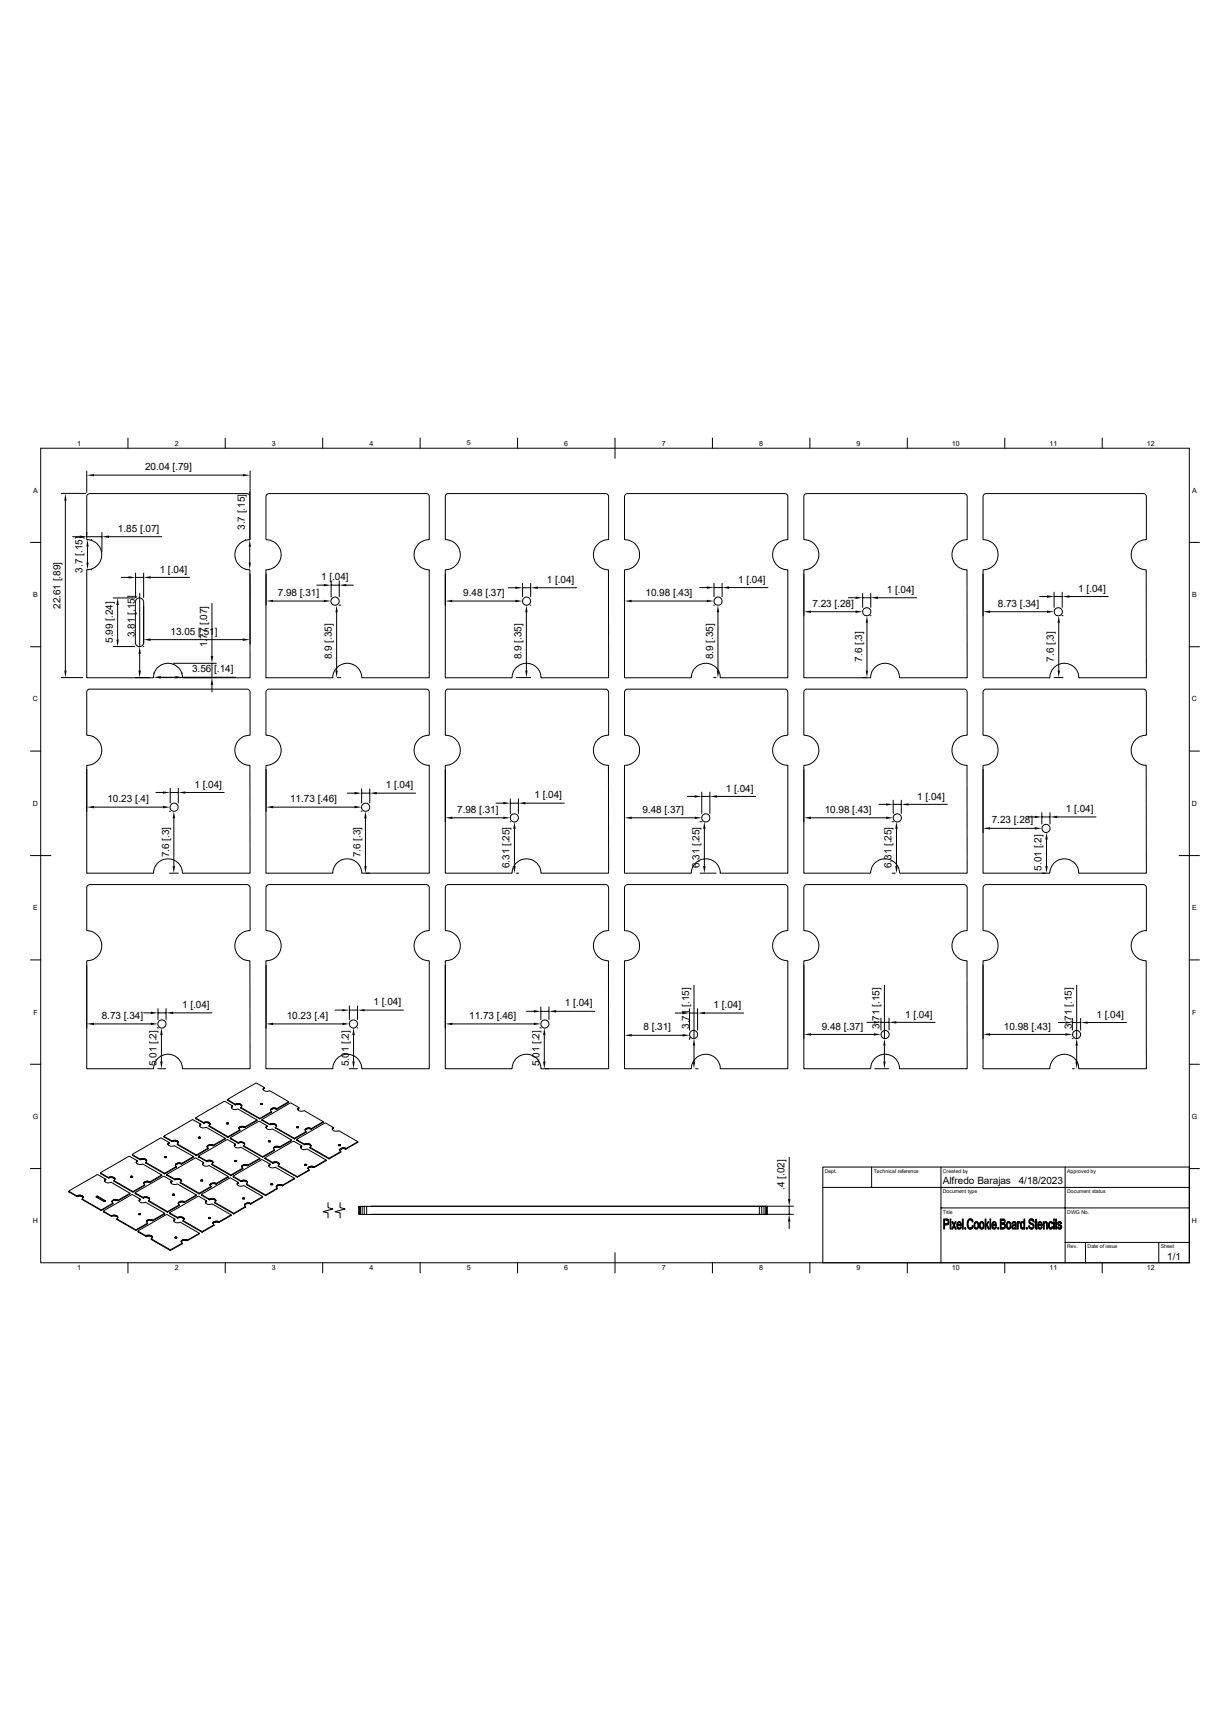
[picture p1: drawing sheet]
<svg xmlns="http://www.w3.org/2000/svg" width="297mm" height="420mm" viewBox="0 0 297 420" stroke-linecap="round" stroke-linejoin="round" font-family="sans-serif">
<defs><g id="words">
<g font-size="2.5">
<text x="35.6" y="115.4">20.04 [.79]</text>
<text x="29" y="130.6">1.85 [.07]</text>
<text x="60.1" y="130.1" transform="rotate(-90 60.1 130.1)">3.7 [.15]</text>
<text x="20.3" y="140.5" transform="rotate(-90 20.3 140.5)">3.7 [.15]</text>
<text x="39.2" y="140.5">1 [.04]</text>
<text x="78.8" y="142.4">1 [.04]</text>
<text x="134.2" y="143.1">1 [.04]</text>
<text x="181.2" y="143">1 [.04]</text>
<text x="14.9" y="149.5" transform="rotate(-90 14.9 149.5)">22.61 [.89]</text>
<text x="68.2" y="146.3">7.98 [.31]</text>
<text x="113.7" y="146.3">9.48 [.37]</text>
<text x="158.5" y="146.3">10.98 [.43]</text>
<text x="199.4" y="149">7.23 [.28]</text>
<text x="217.7" y="145.5">1 [.04]</text>
<text x="244.9" y="149">8.73 [.34]</text>
<text x="264.7" y="145.2">1 [.04]</text>
<text x="41.9" y="155.8">13.05 [.51]</text>
<text x="27.7" y="157.8" transform="rotate(-90 27.7 157.8)">5.99 [.24]</text>
<text x="33.1" y="156.4" transform="rotate(-90 33.1 156.4)">3.81 [.15]</text>
<text x="50.8" y="158.9" transform="rotate(-90 50.8 158.9)">1.77 [.07]</text>
<text x="81.4" y="161.8" transform="rotate(-90 81.4 161.8)">8.9 [.35]</text>
<text x="128" y="161.8" transform="rotate(-90 128 161.8)">8.9 [.35]</text>
<text x="175" y="161.8" transform="rotate(-90 175 161.8)">8.9 [.35]</text>
<text x="47.2" y="165.1">3.56 [.14]</text>
<text x="211.6" y="162.4" transform="rotate(-90 211.6 162.4)">7.6 [.3]</text>
<text x="258.7" y="162.4" transform="rotate(-90 258.7 162.4)">7.6 [.3]</text>
<text x="26.4" y="196.9">10.23 [.4]</text>
<text x="47.7" y="193.3">1 [.04]</text>
<text x="71.2" y="196.9">11.73 [.46]</text>
<text x="94.7" y="193.5">1 [.04]</text>
<text x="131.2" y="196">1 [.04]</text>
<text x="178.2" y="194.3">1 [.04]</text>
<text x="225.2" y="196.3">1 [.04]</text>
<text x="112.2" y="199.6">7.98 [.31]</text>
<text x="157.7" y="199.6">9.48 [.37]</text>
<text x="202.4" y="199.6">10.98 [.43]</text>
<text x="243.5" y="202.1">7.23 [.28]</text>
<text x="261.7" y="199.3">1 [.04]</text>
<text x="41.5" y="210.4" transform="rotate(-90 41.5 210.4)">7.6 [.3]</text>
<text x="88.5" y="210.4" transform="rotate(-90 88.5 210.4)">7.6 [.3]</text>
<text x="125.1" y="213.1" transform="rotate(-90 125.1 213.1)">6.31 [.25]</text>
<text x="171.7" y="213.1" transform="rotate(-90 171.7 213.1)">6.31 [.25]</text>
<text x="218.9" y="213.1" transform="rotate(-90 218.9 213.1)">6.31 [.25]</text>
<text x="255.7" y="213.7" transform="rotate(-90 255.7 213.7)">5.01 [.2]</text>
<text x="25" y="250.1">8.73 [.34]</text>
<text x="44.7" y="247.4">1 [.04]</text>
<text x="70.4" y="250.1">10.23 [.4]</text>
<text x="91.7" y="246.8">1 [.04]</text>
<text x="115.2" y="250.1">11.73 [.46]</text>
<text x="138.7" y="247.1">1 [.04]</text>
<text x="175.2" y="247.5">1 [.04]</text>
<text x="222.2" y="249.8">1 [.04]</text>
<text x="269.2" y="249.8">1 [.04]</text>
<text x="157.9" y="252.9">8 [.31]</text>
<text x="169.2" y="252.6" transform="rotate(-90 169.2 252.6)">3.71 [.15]</text>
<text x="201.7" y="252.7">9.48 [.37]</text>
<text x="215.9" y="252.6" transform="rotate(-90 215.9 252.6)">3.71 [.15]</text>
<text x="246.4" y="252.7">10.98 [.43]</text>
<text x="263.1" y="252.6" transform="rotate(-90 263.1 252.6)">3.71 [.15]</text>
<text x="38.4" y="261.7" transform="rotate(-90 38.4 261.7)">5.01 [.2]</text>
<text x="85.6" y="261.7" transform="rotate(-90 85.6 261.7)">5.01 [.2]</text>
<text x="132.4" y="261.7" transform="rotate(-90 132.4 261.7)">5.01 [.2]</text>
<text x="192.5" y="292.1" transform="rotate(-90 192.5 292.1)">.4 [.02]</text>
<text x="231.4" y="290.7">Alfredo Barajas</text>
<text x="250.1" y="290.7">4/18/2023</text>
<text x="286.5" y="309.3">1/1</text>
</g>
<g font-size="1.7">
<text x="19" y="109.4">1</text>
<text x="42.9" y="109.4">2</text>
<text x="66.8" y="109.4">3</text>
<text x="90.7" y="109.4">4</text>
<text x="114.6" y="109.3">5</text>
<text x="138.5" y="109.4">6</text>
<text x="162.4" y="109.4">7</text>
<text x="186.3" y="109.4">8</text>
<text x="210.3" y="109.4">9</text>
<text x="233.7" y="109.4">10</text>
<text x="257.6" y="109.4">11</text>
<text x="281.5" y="109.4">12</text>
<text x="8.1" y="120.9">A</text>
<text x="292.6" y="120.9">A</text>
<text x="8.1" y="146.6">B</text>
<text x="292.6" y="146.6">B</text>
<text x="8.1" y="172.2">C</text>
<text x="292.6" y="172.2">C</text>
<text x="8.1" y="197.8">D</text>
<text x="292.6" y="197.8">D</text>
<text x="8.1" y="223.4">E</text>
<text x="292.6" y="223.4">E</text>
<text x="8.2" y="249">F</text>
<text x="292.6" y="249">F</text>
<text x="8" y="274.7">G</text>
<text x="292.5" y="274.7">G</text>
<text x="8.1" y="300.3">H</text>
<text x="292.6" y="300.3">H</text>
<text x="19" y="311.9">1</text>
<text x="42.9" y="311.9">2</text>
<text x="66.8" y="311.8">3</text>
<text x="90.7" y="311.9">4</text>
<text x="114.6" y="311.8">5</text>
<text x="138.5" y="311.8">6</text>
<text x="162.4" y="311.8">7</text>
<text x="186.3" y="311.8">8</text>
<text x="210.3" y="311.8">9</text>
<text x="233.7" y="311.8">10</text>
<text x="257.6" y="311.9">11</text>
<text x="281.5" y="311.9">12</text>
</g>
<g font-size="1.3">
<text x="202.4" y="287.9">Dept.</text>
<text x="214.5" y="287.9">Technical reference</text>
<text x="231.4" y="287.9">Created by</text>
<text x="262" y="287.9">Approved by</text>
<text x="231.4" y="292.9">Document type</text>
<text x="262" y="292.9">Document status</text>
<text x="231.4" y="297.9">Title</text>
<text x="262" y="297.9">DWG No.</text>
<text x="262" y="306.4">Rev.</text>
<text x="266.9" y="306.4">Date of issue</text>
<text x="284.9" y="306.4">Sheet</text>
</g>
</g></defs>
<g fill="none" stroke="#000" stroke-width=".25">
<path d="M10 110h281.9v200h-281.9zM21.3 115.6v5.3M23.1 116.6h36.5M31.4 107.5v2.5M55.3 107.5v2.5M61.4 115.6v5.9M79.2 107.5v2.5M103.1 107.5v2.5M127 107.5v2.5M151 107.5v5M174.9 107.5v2.5M198.8 107.5v2.5"/>
<path d="M222.7 107.5v2.5M246.6 107.5v2.5M270.6 107.5v2.5M7.5 133.1h2.5M15 121.1h6M16 122.9v41.7M17.8 131.7h1.8M21.3 130.7v.7M21.3 131.7h3.7M21.4 121.5l.7-.3h38.5l.4 .1a1.14 1.14 0 0 1 .4 1.3v9.9a3.7 3.7 0 0 0-3.8 3.6 3.7 3.7 0 0 0 3.7 3.8l.1 26.5h-16.6a3.6 3.6 0 0 0-3.6-3.6 3.6 3.6 0 0 0-3.5 3.6h-16.4v-26.5a3.7 3.7 0 0 0 3.7-3.7 3.7 3.7 0 0 0-3.7-3.7zM21.5 134.2v3.9M22.4 132.5h.1"/>
<path d="M22.4 139.8h.1M25 130.7v4.7M26.8 131.7h12.9M60.3 132.5h.1M60.3 139.8h.1M61.3 120.7v11.8M61.3 134.2v3.9M65.4 121.5l.6-.3h38.9l.3 .3 .2 .4v10.6a3.7 3.7 0 0 0-3.8 3.7 3.7 3.7 0 0 0 3.8 3.7v26.5h-16.6a3.6 3.6 0 0 0-3.5-3.6 3.6 3.6 0 0 0-3.6 3.6h-16.4v-26.5a3.7 3.7 0 0 0 3.7-3.7 3.7 3.7 0 0 0-3.7-3.7v-10.6zM109.4 121.5l.7-.3h38.5l.5 .1a1.14 1.14 0 0 1 .3 1.3v9.9a3.7 3.7 0 0 0-3.7 3.6 3.7 3.7 0 0 0 3.7 3.8v26.5h-16.6a3.6 3.6 0 0 0-3.6-3.6 3.6 3.6 0 0 0-3.5 3.6h-16.4v-26.5a3.7 3.7 0 0 0 3.7-3.7 3.7 3.7 0 0 0-3.7-3.7zM153.5 121.5l.6-.3h38.8l.4 .3 .1 .4v10.6a3.7 3.7 0 0 0-3.8 3.7 3.7 3.7 0 0 0 3.8 3.7v26.5h-16.6a3.6 3.6 0 0 0-3.6-3.6 3.6 3.6 0 0 0-3.5 3.6h-16.4v-26.5a3.7 3.7 0 0 0 3.7-3.7 3.7 3.7 0 0 0-3.7-3.7v-10.6zM197.4 121.5l.7-.3h38.5l.5 .1a1.14 1.14 0 0 1 .3 1.3v9.9a3.7 3.7 0 0 0-3.7 3.6 3.7 3.7 0 0 0 3.7 3.8v26.5h-16.6a3.6 3.6 0 0 0-3.5-3.6 3.6 3.6 0 0 0-3.6 3.6h-16.4v-26.5a3.7 3.7 0 0 0 3.7-3.7 3.7 3.7 0 0 0-3.7-3.7zM241.5 121.5l.6-.3h38.8l.4 .3 .1 .4v10.6a3.7 3.7 0 0 0-3.7 3.6 3.7 3.7 0 0 0 3.6 3.8l.1 26.5h-16.6a3.6 3.6 0 0 0-3.6-3.6 3.6 3.6 0 0 0-3.5 3.6h-16.4v-26.5a3.7 3.7 0 0 0 3.7-3.7 3.7 3.7 0 0 0-3.7-3.7v-10.6z"/>
<path d="M291.9 133.1h2.5M7.5 158.8h2.5M27.8 146.8h5.3M27.8 158.7h5.3M28.9 148.5v8.5M29.8 141.7h1.7M33.3 140.7v6M33.3 141.7h2M33.6 147a1.01 1.01 0 0 1 1-.2 1.01 1.01 0 0 1 .7 .9v10.1a1.02 1.02 0 0 1-1.1 1 1.02 1.02 0 0 1-1-1v-10.1zM34.3 145.6v13.1M35.2 158.7h.1M35.3 148.8v9.3"/>
<path d="M35.3 140.7v6M37 157h22.6M37 141.7h9.5M52 148.1v12.9M61.4 140.9v17.2M65.3 140.9v7.6M67.1 147.5h12.4M77.8 143.6h1.7M81.3 142.6v3.9M81.3 143.6h2M81.3 146.5h.1M82.6 150.3v14.3"/>
<path d="M83.2 148.5h.5M83.3 142.6v3.9M85 143.6h1.7M109.3 140.9v7.7M111 147.5h15.5M124.8 144.3h1.7M128.3 143.2v3.3M128.3 144.3h2M129.2 150.3v14.3M130.2 148.5h.1M130.3 143.2v3.3M132 144.3h9.5"/>
<path d="M153.3 140.9v7.7M155.1 147.5h18.4M171.7 144.2h1.8M175.2 148.5h.1M175.3 143.2v3.3M175.3 144.2h1.9M176.2 150.3v14.3M177.2 143.2v3.3M179 144.2h9.5M197.3 140.9v10.3M199.1 150.2h10.9M208.2 146.7h1.8"/>
<path d="M211.8 145.7v3.4M211.8 146.7h1.9M212.8 152.9v11.7M213.7 151.1h.1M213.7 145.7v3.4M215.5 146.7h9.5M241.3 140.9v10.3M243 150.2h14M255.2 146.4h1.8M258.7 145.4v3.7M258.7 146.4h2M259.9 152.9v11.7"/>
<path d="M260.6 151.1h.3M260.7 145.4v3.7M262.5 146.4h9.5M291.9 158.7h2.5M15 166.3h5.3M21.4 169.5l.4-.3h39l.2 .1a1.14 1.14 0 0 1 .4 1.3v9.9a3.7 3.7 0 0 0-3.8 3.6 3.7 3.7 0 0 0 3.7 3.7l.1 26.5h-16.6a3.6 3.6 0 0 0-3.6-3.5 3.6 3.6 0 0 0-3.5 3.5h-16.4v-26.4a3.7 3.7 0 0 0 3.7-3.7 3.7 3.7 0 0 0-3.7-3.7zM33.2 166.3h3.5M34.3 160.5v4.1M37.7 165.2v.1M38.7 166.3h14.4M39.5 166.2h3.6M42.6 162.8h10.5"/>
<path d="M44.8 165.2v.1M44.8 166.2h13.1M52 162.8v3.5M52 168.1v1.7M65.4 169.5l.4-.3h39.1l.3 .3 .2 .4v10.6a3.7 3.7 0 0 0-3.8 3.6 3.7 3.7 0 0 0 3.8 3.7v26.5h-16.6a3.6 3.6 0 0 0-3.5-3.5 3.6 3.6 0 0 0-3.6 3.5h-16.4v-26.4a3.7 3.7 0 0 0 3.7-3.7 3.7 3.7 0 0 0-3.7-3.7v-10.6zM82.8 166.3h.9M109.4 169.5l.4-.3h39l.3 .1a1.14 1.14 0 0 1 .3 1.3v9.9a3.7 3.7 0 0 0-3.7 3.6 3.7 3.7 0 0 0 3.7 3.7v26.5h-16.6a3.6 3.6 0 0 0-3.6-3.5 3.6 3.6 0 0 0-3.5 3.5h-16.4v-26.4a3.7 3.7 0 0 0 3.7-3.7 3.7 3.7 0 0 0-3.7-3.7zM126.7 166.3h3.6M153.5 169.5l.3-.3h39.1l.4 .3 .1 .4v10.6a3.7 3.7 0 0 0-3.8 3.6 3.7 3.7 0 0 0 3.8 3.7v26.5h-16.6a3.6 3.6 0 0 0-3.6-3.5 3.6 3.6 0 0 0-3.5 3.5h-16.4v-26.4a3.7 3.7 0 0 0 3.7-3.7 3.7 3.7 0 0 0-3.7-3.7v-10.6zM175.2 166.3h.6M197.4 169.5l.4-.3h39.1l.2 .1a1.14 1.14 0 0 1 .3 1.3v9.9a3.7 3.7 0 0 0-3.7 3.6 3.7 3.7 0 0 0 3.7 3.7v26.5h-16.6a3.6 3.6 0 0 0-3.5-3.5 3.6 3.6 0 0 0-3.6 3.5h-16.4v-26.4a3.7 3.7 0 0 0 3.7-3.7 3.7 3.7 0 0 0-3.7-3.7zM211.8 166.3h.8"/>
<path d="M241.5 169.5l.4-.3h39l.4 .3 .1 .4v10.6a3.7 3.7 0 0 0-3.7 3.6 3.7 3.7 0 0 0 3.6 3.7l.1 26.5h-16.6a3.6 3.6 0 0 0-3.6-3.5 3.6 3.6 0 0 0-3.5 3.5h-16.4v-26.4a3.7 3.7 0 0 0 3.7-3.7 3.7 3.7 0 0 0-3.7-3.7v-10.6zM258.7 166.3h2.2M7.5 184.4h2.5M21.3 188.9v10.3M23.1 198.1h16.9M38.3 194.5h1.7M41.6 199.1h.3M41.8 193.5v3.6M41.8 194.5h2M43.8 193.5v3.6M45.5 194.5h9.5M65.3 188.9v10.3"/>
<path d="M67.1 198.1h19.9M85.3 194.7h1.7M88.6 199.1h.3M88.8 193.6v3.5M88.8 194.7h2M90.8 193.6v3.5M92.5 194.7h9.5M109.3 188.9v12.9M121.8 197.1h1.7M125.3 196.1v3.6M125.3 197.1h2M127.3 196.1v3.6"/>
<path d="M129 197.1h9.5M153.3 188.9v12.9M168.7 195.5h1.8M172.3 194.4v5.3M172.3 195.5h1.9M174.2 194.4v5.3M176 195.5h9.5M197.3 188.9v12.9M215.7 197.4h1.8M219.2 196.4v3.3M219.2 197.4h2M221.2 196.4v3.3"/>
<path d="M223 197.4h9.5M241.3 188.9v15.5M255.7 199.5v2.8M257.7 199.5v2.8M291.9 184.4h2.5M7.5 210h5M21.4 217.5l.7-.4 38.7 .1 .6 .7v10.5a3.7 3.7 0 0 0-3.8 3.7 3.7 3.7 0 0 0 3.7 3.7l.1 26.5h-16.6a3.6 3.6 0 0 0-3.6-3.5 3.6 3.6 0 0 0-3.5 3.5h-16.4v-26.5a3.7 3.7 0 0 0 3.7-3.7 3.7 3.7 0 0 0-3.7-3.7zM41.6 214.3h2.2M42.7 200.9v11.7M65.4 217.5l.6-.4 38.9 .1 .3 .3 .2 .4v10.5a3.7 3.7 0 0 0-3.8 3.7 3.7 3.7 0 0 0 3.8 3.7v26.5h-16.6a3.6 3.6 0 0 0-3.5-3.5 3.6 3.6 0 0 0-3.6 3.5h-16.4v-26.5a3.7 3.7 0 0 0 3.7-3.7 3.7 3.7 0 0 0-3.7-3.7v-10.5zM89.7 200.9v11.7M89.9 214.3h.8"/>
<path d="M109.4 217.5l.7-.4 38.7 .1 .6 .7v10.5a3.7 3.7 0 0 0-3.7 3.7 3.7 3.7 0 0 0 3.7 3.7v26.5h-16.6a3.6 3.6 0 0 0-3.6-3.5 3.6 3.6 0 0 0-3.5 3.5h-16.4v-26.5a3.7 3.7 0 0 0 3.7-3.7 3.7 3.7 0 0 0-3.7-3.7zM111 200.7h12.5M125.2 201.7h.1M126.3 203.5v9.1M126.7 214.3h.6M153.5 217.5l.6-.4 38.8 .1 .4 .3 .1 .4v10.5a3.7 3.7 0 0 0-3.8 3.7 3.7 3.7 0 0 0 3.8 3.7v26.5h-16.6a3.6 3.6 0 0 0-3.6-3.5 3.6 3.6 0 0 0-3.5 3.5h-16.4v-26.5a3.7 3.7 0 0 0 3.7-3.7 3.7 3.7 0 0 0-3.7-3.7v-10.5zM155.1 200.7h15.4M171.8 214.3h4M171.8 201.7h.5M172.9 203.5v9.1M197.4 217.5l.7-.4 38.8 .1 .5 .7v10.5a3.7 3.7 0 0 0-3.7 3.7 3.7 3.7 0 0 0 3.7 3.7v26.5h-16.6a3.6 3.6 0 0 0-3.5-3.5 3.6 3.6 0 0 0-3.6 3.5h-16.4v-26.5a3.7 3.7 0 0 0 3.7-3.7 3.7 3.7 0 0 0-3.7-3.7zM199.1 200.7h18.4"/>
<path d="M219 214.3h.8M219 201.7h.3M220 203.5v9.1M241.5 217.5l.6-.4 38.8 .1 .4 .3 .1 .4v10.5a3.7 3.7 0 0 0-3.7 3.7 3.7 3.7 0 0 0 3.6 3.7l.1 26.5h-16.6a3.6 3.6 0 0 0-3.6-3.5 3.6 3.6 0 0 0-3.5 3.5h-16.4v-26.5a3.7 3.7 0 0 0 3.7-3.7 3.7 3.7 0 0 0-3.7-3.7v-10.5zM243 203.3h11M252.3 200.5h1.7M255.7 200.5h2M255.8 214.3h.8M256.9 206.1v6.5M259.5 200.5h9.5M289.4 210h5M7.5 235.6h2.5"/>
<path d="M21.3 236.9v15.5M65.3 236.9v15.5M109.3 236.9v15.5M153.3 236.9v18.3M197.3 236.9v18.1M241.3 236.9v18.1M291.9 235.6h2.5M23.1 251.3h13.9M35.3 248.6h1.7M38.6 252.3h.3M38.8 247.6v2.7M38.8 248.6h2"/>
<path d="M39.6 254.1v6.5M40.8 247.6v2.7M42.5 248.6h9.5M67.1 251.3h16.9M82.3 247.9h1.7M85.8 246.9v3.4M85.8 247.9h2M86.8 254.1v6.5M87.7 252.3h.1M87.8 246.9v3.4M89.5 247.9h9.5M111 251.3h20"/>
<path d="M129.2 248.2h1.8M132.5 252.3h.3M132.8 247.2v3.1M132.8 248.2h1.9M133.6 254.1v6.5M134.7 247.2v3.1M136.5 248.2h9.5M155.1 254.1h12.5M165.7 248.7h1.8M169.2 247.6v5.3M169.2 248.7h2M169.3 254.7v.5"/>
<path d="M169.3 254.9h.1M170.3 241.9v13M170.3 256.7v3.9M171.2 247.6v5.3M173 248.7h9.5M199.1 253.9h15.4M212.8 251h1.7M216.2 249.9v3M216.2 251h2M217.1 241.9v13M217.1 256.7v3.9M218.2 249.9v3"/>
<path d="M220 251h9.5M243 253.9h18.5M259.8 251h1.7M263.2 254.9h.2M263.2 250v2.9M263.2 251h2.1M264.3 241.9v13M264.3 256.7v3.9M265.3 250v2.9M267 251h9.5M7.5 261.2h2.5M38.7 262.3h2"/>
<path d="M40.3 278.8l6.9-4 2.1 1.1-.2 .2a.85 .85 0 0 0 .5 .8 .85 .85 0 0 0 1-.2l4.7 2.7-2.9 1.7a.92 .92 0 0 0-1.5 .5l.2 .2-2.9 1.7-4.7-2.7 .2-.2a.84 .84 0 0 0-1.3-.6h-.2zM40.3 279l1.9 1.2 1-.1 .6 .4M40.3 278.9v.2M42.3 280v.2M42.4 280v.1M42.5 279.9v.2M42.7 279.9v.2M42.8 279.9v.1M43 279.9v.1M43.1 279.9v.2M43.2 280v.1M43.3 280v.1"/>
<path d="M48 274.4l.1 .2 1.9 1.1 1-.1 .6 .4M48 274.4l7-4.1 2.1 1.1a.58 .58 0 0 0-.1 .8 .58 .58 0 0 0 .7 .2l.7-.2 4.7 2.7-2.9 1.7a.88 .88 0 0 0-1-.2 .88 .88 0 0 0-.5 .8l.2 .1-2.9 1.7-4.7-2.7 .2-.1a.74 .74 0 0 0-.3-.8 .74 .74 0 0 0-.9 0l-.3 .1zM48.1 274.4v.2M48.7 279.2v.1M48.7 279.1h.4a.19 .19 0 0 1-.2 .3 .19 .19 0 0 1-.2-.3zM48.7 279.1v.2l.4-.1M48.8 279.1v.2M48.9 279.1v.2M49 279.1v.2M49 276.2l.1 .1M49 276.4h.1M49.1 276.1v.1"/>
<path d="M49.1 279.1v.2M49.1 276.1l.1 .1M49.2 279.2v.1M49.3 275.9l-.1 .3v-.2M50 275.5v.2M50.1 275.5v.2M50.2 275.5v.1M50.3 275.4v.2M50.5 275.4v.1M50.6 275.4v.1M50.8 275.4v.1M50.9 275.4v.2"/>
<path d="M51 275.4v.2M51.1 275.5v.1M51.3 275.5v.2M51.3 276.3v.2l4.7 2.7 2.9-1.7v-.2M51.4 275.6v.2M51.5 275.7v.2M51.5 275.8v.2M55.3 279.4v.2l-2.9 1.7v-.2M55.6 275.7v.1M55.7 275.7v.1h.3v-.1M55.7 275.7v.1M55.8 275.6v.2"/>
<path d="M55.8 269.9l.1 .2 1.9 1.1 .9-.1 .4 .1 .3 .3M55.8 269.9l7-4 2.1 1.1a.58 .58 0 0 0-.1 .7 .58 .58 0 0 0 .7 .2l.7-.2 4.7 2.7-3 1.7a.96 .96 0 0 0-1.5 .5l.3 .2-2.9 1.7-4.7-2.7 .2-.2a.91 .91 0 0 0-.6-.7 .91 .91 0 0 0-.9 .2zM55.9 270v.1M55.9 275.6v.2M56 275.6v.2M56 279v.2M56.1 275.7v.1M56.6 279.2l6.9-3.9 2 1.1a.54 .54 0 0 0 0 .7 .54 .54 0 0 0 .6 .2l.8-.2 4.7 2.7-3 1.7a.84 .84 0 0 0-.9-.2 .84 .84 0 0 0-.5 .8l.2 .1-2.9 1.7-4.6-2.8a.54 .54 0 0 0 0-.7 .54 .54 0 0 0-.7-.1l-.7 .2zM56.6 279.4l1.9 1.2 .9-.1 .6 .4M56.6 279.3v.2M56.8 271.7l.1 .1M56.8 271.9h.1"/>
<path d="M56.9 271.7h.1M56.9 271.6l.1 .1M57.1 271.4l-.1 .3v-.2M57.8 271.1v.1M57.9 271v.1M58 271v.1M58.1 270.9v.2M58.3 270.9v.2M58.4 270.9v.2M58.5 270.9v.2M58.6 276.9v.1M58.7 276.9v.1"/>
<path d="M58.7 270.9v.2M58.7 276.8v.1M58.8 276.7v.2M58.8 270.9v.2M58.8 276.6v.2M58.9 276.6v.1M58.9 271v.1M59 271v.2M59.1 276.5v.2M59.1 271.8v.2l4.7 2.7 2.9-1.7v-.2M59.1 276.5l.2 .1M59.1 276.6l-.5 .5"/>
<path d="M59.1 271.1v.1M59.2 271.1v.2M59.3 276.5l.1 .1M59.3 271.2v.2M59.4 271.4v.1M59.4 276.5l.2 .1M59.6 276.5l.1 .1M59.7 276.5l.1 .1M59.8 276.5l.1 .2M59.9 276.5l.1 .2M60 276.6l.2 .2M63.1 274.9v.2l-2.9 1.7v-.2"/>
<path d="M63.8 274.5v.2M64 270.9v.2h.4l-.1-.2M64 270.8v.2M64.1 270.8v.2M64.2 270.8v.2M64.3 270.8v.2M64.3 275l2 1.1 .8-.1 .5 .1 .2 .3M64.3 274.8v.2v-.1M64.3 274.7l6.9-3.9h.3l1.8 1.1a.53 .53 0 0 0-.1 .7 .53 .53 0 0 0 .7 .2l.8-.2 4.6 2.7-2.9 1.7a.89 .89 0 0 0-1.5 .5l.2 .2-2.8 1.7-4.7-2.8a.54 .54 0 0 0 .1-.6 .54 .54 0 0 0-.7-.2l-.7 .2zM64.4 274.9v.1M64.4 270.9v.1M64.6 267.3h.1"/>
<path d="M64.6 267.4h.1M64.6 267.2l.1 .1M64.7 267.1l.1 .1M64.9 267l-.1 .2v-.2M65.3 276.6l.1 .1M65.3 276.8h.1M65.4 276.6h.1M65.4 276.5l.1 .1M65.6 276.4l-.1 .2v-.2M66.3 276v.1M66.4 275.9v.2M66.5 272.3v.1"/>
<path d="M66.5 275.8v.2M66.5 272.2v.2M66.6 275.8v.2M66.6 272.2v.1M66.7 272.1v.1M66.8 275.8v.2M66.8 272v.2M66.9 275.8v.2M66.9 272l.2 .2M66.9 272.2l-.5 .3v-.2M67 275.8v.2M67.1 272l.1 .1"/>
<path d="M67.1 275.8v.2M67.2 271.9l.2 .2M67.3 275.8v.2M67.4 271.9l.1 .2M67.4 275.9v.2M67.5 272l.1 .2M67.5 275.9v.2M67.6 276.7l4.7 2.9 2.8-1.7v-.2M67.6 276v.1M67.6 272l.1 .2M67.7 276.1v.1M67.7 272l.1 .2"/>
<path d="M67.8 276.1v.2M67.8 276.2v.2M67.8 272.1l.1 .2M70.9 270.4v.2l-3 1.7v-.2M71.6 279.8v.2l-3 1.7v-.2M72.3 279.4v.2M72.9 276.8v-.2l-.1 .2h.4M72.9 279.7l6.8-4 2.1 1.1-.2 .2a.94 .94 0 0 0 1.5 .5l4.7 2.7-2.9 1.7a.89 .89 0 0 0-1.5 .5l.3 .3-2.9 1.6-4.7-2.7 .1-.1a.72 .72 0 0 0-.3-.8 .72 .72 0 0 0-.8 .1l-.3 .1zM72.9 279.9l1.9 1.1 .8-.1 .7 .4v-.1M72.9 279.9v-.2v.2M72.9 276.6v.2M72.9 279.8v.2"/>
<path d="M73 276.6v.1M73.1 272.2h.1M73.1 272.3h.1M73.1 276.6v.1M73.2 272.1v.1M73.2 276.6v.1M73.2 272l.1 .1M73.2 276.6v.2M73.3 276.6v.2M73.4 271.9l-.1 .2v-.2M74.9 277.3v.1M75 277.2v.1"/>
<path d="M75.1 277.1v.2M75.1 277v.2M75.2 277v.2M75.3 276.9v.2M75.4 276.9l.2 .1M75.4 277.1l-.5 .4v-.3M75.6 276.9l.1 .1M75.7 276.9l.1 .1M75.8 276.9l.1 .1M75.9 276.9l.2 .2M76.1 276.9l.1 .2M76.2 276.9l.1 .2"/>
<path d="M76.3 277l.1 .2M79.3 275.3v.2l-2.9 1.7v-.2M81.6 277v.1M81.6 277.2h.1M81.6 277l.1 .1M81.7 276.9v.1M81.8 276.8l-.1 .2v-.2M85.7 262.3h2.1M133.9 262.3h.8M170.7 262.3h.7M214.7 262.3h3.4M263.2 262.3h.5"/>
<path d="M291.9 261.2h2.5M7.5 286.9h2.5M16.9 292.5l1.9 1.2 .9-.2 .5 .2 .2 .3M16.9 292.4v.2v-.2M16.9 292.3l6.9-4 2.1 1.2a.54 .54 0 0 0-.1 .7 .54 .54 0 0 0 .7 .2l.8-.2 4.6 2.7-2.9 1.7a.89 .89 0 0 0-1.5 .5l.2 .2-2.9 1.7-4.6-2.8a.54 .54 0 0 0 .1-.7 .54 .54 0 0 0-.7-.1l-.8 .1zM17 292.4v.2M18.8 293.5v.2M19 293.5v.1M19.1 293.5v.1M19.2 293.4v.2M19.3 293.4v.1M19.5 293.4v.1"/>
<path d="M19.6 293.4v.1M19.7 293.4v.1M19.9 293.4v.2M20 293.5v.1M20.1 293.5v.2M20.2 294.3l4.6 2.8 2.9-1.6v-.2M20.2 293.5v.2M20.3 293.6v.2M20.4 293.7v.1M20.4 293.8v.2M23.6 293.8l.4-.2 1.9 1.3h-.4zM23.6 293.7l2.2 1.2v-.2"/>
<path d="M23.7 293.6v.2M23.8 293.6v.2M23.9 293.6v.2M24 293.7v.1M24.7 288l1.9 1.2 .9-.1 .7 .4v-.3M24.7 287.9v.2zM24.7 287.8l6.9-4h.3l1.8 1.1-.2 .3a.91 .91 0 0 0 .6 .7 .91 .91 0 0 0 .9-.2l4.7 2.7-2.9 1.7a.89 .89 0 0 0-1.5 .5l.2 .2-2.9 1.7-4.7-2.7 .2-.2a.72 .72 0 0 0-.3-.7 .72 .72 0 0 0-.8 0l-.4 .2zM24.8 288v.1M24.8 297v.1M25.4 297.4l1.9 1.2 .9-.2 .7 .5v-.2M25.4 297.3v.2zM25.4 297.2l6.9-4 2.1 1.1-.2 .3a.91 .91 0 0 0 .6 .7 .91 .91 0 0 0 .9-.2l4.7 2.7-2.9 1.7a.89 .89 0 0 0-1.5 .5l.2 .2-2.8 1.7-4.7-2.7 .1-.2a.72 .72 0 0 0-.3-.7 .72 .72 0 0 0-.8 0l-.4 .2z"/>
<path d="M25.5 297.3v.2M25.7 289.6l.1 .1M25.7 289.7v.1M25.7 289.9h.1M25.8 289.6h.1M25.8 294.7v.2M26 289.4l-.1 .2v-.1M26.6 289.1v.1M26.8 289v.1M26.8 288.9v.2M27 288.9v.2M27.1 288.9v.2"/>
<path d="M27.3 288.9v.2M27.3 298.4v.2M27.4 288.9v.2M27.4 298.4v.1M27.5 288.9v.2M27.6 294.8v.1M27.6 298.3v.2M27.6 288.9v.2M27.6 294.7v.2M27.7 294.6v.2M27.7 298.3v.1M27.8 289v.1"/>
<path d="M27.8 294.6v.1M27.8 298.3v.1M27.9 289v.2M27.9 294.5v.2M27.9 289.8v.1l4.7 2.8 2.9-1.7v-.2M28 289.1v.1M28 298.3v.1M28 294.5l.2 .1M28 294.6l-.5 .4v-.2M28.1 289.1v.2M28.1 298.3v.1M28.2 294.5l.1 .1"/>
<path d="M28.2 298.3v.1M28.3 294.4l.1 .2M28.4 298.3v.2M28.4 294.4l.1 .2M28.5 298.4v.1M28.5 294.5l.2 .1M28.6 298.4v.2M28.7 294.5l.1 .2M28.7 299.2v.1l4.7 2.7 2.8-1.6v-.2M28.7 298.4v.2M28.8 298.5v.2M28.8 294.5l.1 .2"/>
<path d="M28.8 298.6l.1 .2M28.9 294.6l.1 .2M31.9 292.9v.2l-2.9 1.7v-.2M32.1 288.8l.3-.1a.19 .19 0 0 1-.1 .3 .19 .19 0 0 1-.2-.2zM32.1 288.8v.1h.4v-.1M32.2 288.7v.2M32.3 288.7v.2M32.4 288.7v.2M32.5 288.8v.1M32.5 283.5l1.9 1.2 1.2-.1 .4 .4M32.5 283.5v-.1v.2M32.5 283.3l7-4 2 1.2a.49 .49 0 0 0-.2 .6 .49 .49 0 0 0 .6 .2l.9-.1 4.7 2.7-2.9 1.7a.92 .92 0 0 0-1.5 .5l.2 .2-2.9 1.7-4.7-2.7 .2-.2a.85 .85 0 0 0-.5-.8 .85 .85 0 0 0-.9 .2z"/>
<path d="M32.6 283.5v.1M32.6 292.5v.2M33.2 292.8l.1 .2 1.8 1.1 .9-.1 .7 .4v-.1M33.2 292.8l6.9-4 2.1 1.1-.2 .2a.84 .84 0 0 0 1.3 .6l.2-.1 4.7 2.7-2.9 1.7a.97 .97 0 0 0-1.5 .4l.2 .3-2.9 1.7-4.7-2.7 .3-.2a.93 .93 0 0 0-1.6-.6zM33.2 292.8l.1 .2M33.5 285.2h.1M33.5 285.2v.1M33.5 285.4h-.1M33.6 285.1v.1M33.7 284.9l-.1 .3v-.2M34.1 297.9v.2M34.2 297.9v.2"/>
<path d="M34.2 294.6v.2M34.2 294.6h.1M34.2 294.5l.1 .1M34.3 297.9v.2M34.4 297.9v.2M34.4 294.3l-.1 .3v-.2M34.4 284.5v.2M34.5 297.9v.2l-.5-.1M34.5 284.5v.1M34.6 284.4v.2M34.8 284.4v.2M34.9 284.4v.2"/>
<path d="M35.1 284.4v.2M35.1 293.9v.2M35.2 284.4v.2M35.2 293.9v.1M35.3 284.4v.2M35.3 290.2v.2M35.3 293.8v.2M35.4 290.2v.2M35.4 284.4v.2M35.5 290.1v.2M35.5 293.8v.2M35.6 290.1v.1"/>
<path d="M35.6 284.5v.1M35.6 293.8v.2M35.7 290v.2M35.7 284.5v.2M35.7 293.8v.2M35.7 285.3v.2l4.7 2.7 2.9-1.9M35.8 284.6v.1M35.8 290l.1 .1M35.8 290.2l-.5 .3v-.2M35.9 284.6v.2M35.9 293.8v.2M35.9 290l.2 .1"/>
<path d="M35.9 284.7l.1 .2v-.1M36 299.8v.1M36 299.7v.2M36 293.8v.2M36.1 289.9l.1 .2M36.1 299.6v.2M36.2 293.8v.2M36.2 299.5v.2M36.2 289.9l.1 .2M36.3 299.5v.1M36.3 293.9v.1M36.3 289.9l.1 .3"/>
<path d="M36.4 293.9v.2M36.4 299.4v.2M36.4 290l.2 .2M36.4 294.7v.2l4.7 2.7 2.9-1.7v-.2M36.5 299.4l.1 .1M36.5 299.6l-.5 .3M36.5 294v.1M36.6 294v.2M36.6 290l.1 .2M36.6 299.4l.2 .1M36.6 294.1l.1 .2M36.7 290l.1 .3"/>
<path d="M36.8 299.3l.1 .2M36.9 299.3l.1 .2M37 299.3l.2 .3M37.2 299.4l.1 .2M37.3 299.4l.1 .2M37.4 299.5l.1 .2M39.7 288.4l-2.9 1.9v-.2M40.4 284v.1M40.4 297.8v.2l-2.9 1.7v-.2M40.4 288v.2M40.5 283.9v.2M40.6 283.9v.2"/>
<path d="M40.7 283.9v.2M40.8 283.9v.2h-.4M40.9 284v.1M41 288.4l1.9 1.2 1-.1 .6 .4M41 288.3v.2M41 288.3l7-4.1 2 1.2-.2 .1a.72 .72 0 0 0 .3 .8 .72 .72 0 0 0 .9-.1l.3-.1 4.7 2.7-2.9 1.7a.89 .89 0 0 0-1.5 .5l.2 .2-2.9 1.7-4.7-2.7 .3-.2a.91 .91 0 0 0-.6-.8 .91 .91 0 0 0-1 .2zM41.1 288.4v.1M41.1 297.4v.2M41.2 280.7l.1 .1M41.2 280.9h.1M41.3 280.6l.1 .2M41.4 280.6v.1"/>
<path d="M41.5 280.5l-.1 .2v-.2M41.7 297.8l1.9 1.2 1.1-.1 .5 .4v-.2M41.7 297.7v.2M41.7 297.6l7-4 1.9 1.2a.5 .5 0 0 0-.1 .6 .5 .5 0 0 0 .6 .3l.9-.2 4.7 2.7-2.9 1.7a.87 .87 0 0 0-1.5 .5l.2 .3-2.9 1.6-4.6-2.7a.53 .53 0 0 0 0-.7 .53 .53 0 0 0-.6-.2l-.8 .1zM42 290.1v.1M42 290.3h.1M42 290l.1 .1M42.2 289.9l-.1 .2v-.2M42.2 280v.2M42.3 293.2v.1M42.4 293.1v.2h.4v-.1M42.5 293.1v.2"/>
<path d="M42.6 293.1v.2M42.7 299.5v.1M42.7 299.7h.1M42.7 293.1v.2M42.7 299.5l.1 .1M42.8 299.4v.1M42.8 293.2v.1M42.9 289.4v.2M42.9 299.3l-.1 .2v-.2M43 289.4v.2M43.1 285.7v.2M43.1 289.3v.2"/>
<path d="M43.2 285.7v.1M43.3 289.3v.2M43.3 285.6v.2M43.3 285.6v.1M43.4 289.3v.2M43.5 285.5v.2M43.5 280v.2M43.5 289.3v.1M43.5 280.8v.2l4.7 2.7 2.9-1.7v-.2M43.6 280.1v.1M43.6 298.8v.2M43.6 285.5l.1 .1"/>
<path d="M43.6 285.7l-.5 .3v-.2M43.6 280.1v.2M43.7 289.3v.1M43.7 280.2v.2M43.7 298.8v.2M43.7 285.5l.2 .1M43.8 295.2v.1M43.8 280.3v.1M43.8 289.3v.2M43.9 298.7v.2M43.9 285.5l.1 .1M43.9 295.1v.2"/>
<path d="M43.9 289.3v.2M44 298.7v.2M44 295v.2M44 285.5l.1 .1M44.1 295v.1M44.1 289.3v.2M44.1 298.7v.2M44.1 285.5l.1 .1M44.2 289.4v.2M44.2 294.9v.2M44.2 298.7v.1M44.2 285.5l.2 .2"/>
<path d="M44.2 290.2v.2l4.7 2.7 2.9-1.7v-.2M44.3 294.9l.1 .1M44.3 295.1l-.5 .3M44.3 289.5v.1M44.4 298.7v.1M44.4 289.5v.2M44.4 285.5l.1 .2M44.4 294.9l.1 .1M44.4 289.6l.1 .3M44.5 298.7v.2M44.5 285.5l.1 .2M44.5 289.8v.1"/>
<path d="M44.5 294.9l.2 .1M44.7 298.7v.2M44.7 294.9l.1 .1M44.8 294.9l.2 .1M44.9 298.8v.2M44.9 299.6v.2l4.7 2.7 2.9-1.8M45 298.9v.1M45 294.9l.1 .2M45 298.9v.2M45.1 294.9l.1 .2M45.1 299v.2M45.2 294.9l.1 .2"/>
<path d="M45.2 299.2v.1M47.5 283.9v.2l-2.9 1.6v-.1M48.2 293.3l-2.9 1.8v-.1M48.2 283.5v.2M48.8 283.9l1.9 1.2 1-.1 .6 .4M48.8 283.8l6.9-4.1 2.1 1.1-.2 .2a.72 .72 0 0 0 .3 .8 .72 .72 0 0 0 .9-.1l.3-.1 4.7 2.7-3 1.7a.98 .98 0 0 0-1.4 .5l.2 .2-2.9 1.7-4.7-2.7 .2-.2a.91 .91 0 0 0-.6-.7 .91 .91 0 0 0-.9 .1zM48.8 283.9v.1M48.9 292.9v.2M49.4 289.6v.2M49.5 293.3l1.9 1.2 1-.1 .6 .4M49.5 293.2v.2M49.5 289.6v.2"/>
<path d="M49.5 293.2l6.9-4.1 2 1.2a.54 .54 0 0 0 0 .7 .54 .54 0 0 0 .7 .2l.7-.2 4.7 2.7-2.9 1.7a.88 .88 0 0 0-1-.2 .88 .88 0 0 0-.5 .8l.2 .1-2.9 1.7-4.6-2.8a.54 .54 0 0 0 0-.7 .54 .54 0 0 0-.6-.1l-.8 .1zM49.5 293.3v.1M49.6 289.6v.2M49.7 289.7v.2l-.4-.2M49.7 285.6l.1 .1M49.7 285.8h.1M49.7 289.7v.2M49.8 285.5v.1M49.8 285.5l.1 .1M50 285.4l-.1 .2v-.2M50.5 295v.1M50.5 295.2h.1"/>
<path d="M50.5 294.9v.1M50.5 294.9l.1 .1M50.7 284.9v.2M50.7 294.8l-.1 .2v-.2M50.8 284.9v.2M50.9 284.9v.1M50.9 281.3v.1M51 281.2v.1M51.1 284.8v.2M51.1 281.1v.2M51.2 284.8v.1M51.3 298.9v.2h.4"/>
<path d="M51.3 281.1v.1M51.3 284.8v.1M51.3 298.9v.1M51.4 298.9v.1M51.4 294.3v.2M51.4 281l.1 .1M51.4 281.2l-.6 .4 .1-.3M51.4 284.8v.1M51.4 298.8v.2M51.5 298.8v.2M51.5 294.3v.2M51.5 281l.1 .1"/>
<path d="M51.6 290.7v.1M51.6 284.8v.2M51.6 298.9v.1M51.6 294.3v.1M51.6 281l.2 .1M51.7 290.6v.1M51.7 284.8v.2M51.7 294.2v.2M51.8 290.5v.2M51.8 281l.1 .1M51.9 284.9v.1M51.9 290.5v.2"/>
<path d="M51.9 294.2v.1M51.9 281l.1 .1M51.9 284.9v.2M51.9 290.4v.2M52 285.7v.2l4.7 2.7 2.9-1.7v-.2M52 294.2v.1M52 281l.2 .2M52.1 285v.2M52.1 290.4l.1 .1M52.1 290.6l-.5 .4M52.2 285v.2M52.2 294.2v.1"/>
<path d="M52.2 281v.2M52.2 285.1v.3M52.2 290.4l.1 .1M52.2 281.1l.2 .2M52.3 285.3v.1M52.3 294.2v.2M52.3 290.4l.2 .1M52.4 300v.1M52.4 294.2v.2M52.5 299.9v.2M52.5 290.4l.1 .1M52.5 294.3v.1"/>
<path d="M52.6 299.9v.2M52.6 290.4l.1 .1M52.7 299.8v.2M52.7 294.3v.2M52.7 295.1v.2l4.7 2.7 2.9-1.7v-.2M52.7 294.4v.2M52.7 290.4l.1 .2M52.8 299.8l.1 .1M52.8 300l-.5 .4M52.8 294.4v.2M52.8 290.4l.2 .2M52.9 299.8l.1 .1"/>
<path d="M52.9 294.5v.2M53 294.6v.1M53 290.4l.1 .3M53 299.8l.2 .1M53.2 299.8l.1 .1M53.3 299.8l.1 .1M53.4 299.8l.2 .2M53.6 299.8l.1 .2M53.7 299.8l.1 .3M56 288.8v.2l-2.9 1.7v-.2M56.7 288.4v.2M56.7 298.2v.2l-2.9 1.7v-.2"/>
<path d="M57.3 288.8l1.9 1.2 .9-.1 .4 .1 .2 .3M57.3 288.7v.2M57.3 288.6l6.9-4 2.1 1.1a.49 .49 0 0 0-.2 .7 .49 .49 0 0 0 .6 .2l.9-.1 4.7 2.7-3 1.7a.88 .88 0 0 0-.9-.2 .88 .88 0 0 0-.5 .8l.2 .1-2.9 1.7-4.7-2.7 .2-.1a.74 .74 0 0 0-.3-.8 .74 .74 0 0 0-.9 0l-.3 .2zM57.3 288.8v.1M57.4 297.8v.2M57.5 281.1l.1 .1M57.5 281.3h.1M57.6 281.1h.1M57.6 284.9v.1M57.6 281l.1 .1M57.6 284.9v.2h.4v-.2M57.7 284.9v.1"/>
<path d="M57.8 280.8l-.1 .3v-.2M57.8 284.8v.2M57.9 284.9v.1M58 284.9v.1M58.3 290.4v.1M58.3 290.5v.1M58.3 290.7h.1M58.3 290.4l.1 .1M58.5 280.5v.1M58.5 290.2l-.1 .3v-.2M58.6 280.4v.1M58.7 280.4v.1"/>
<path d="M58.8 280.3v.2M59 280.3v.2M59.1 280.3v.2M59.2 289.9v.1M59.2 280.3v.2M59.3 289.8v.1M59.4 286.2v.1M59.4 289.8v.1M59.4 280.3v.2M59.5 286.1v.2M59.5 289.7v.2M59.5 280.3v.2"/>
<path d="M59.6 286v.2M59.6 294.1v.2l.4-.2M59.6 286v.1M59.6 294.1v.1M59.6 280.4v.1M59.7 294v.2M59.7 289.7v.2M59.7 285.9v.2M59.7 280.4v.2M59.8 294v.2M59.8 281.2v.2l4.7 2.7 2.9-1.7v-.2M59.8 289.7v.2"/>
<path d="M59.8 280.5v.1M59.9 285.9l.1 .1M59.9 286l-.5 .5v-.2M59.9 294v.2M59.9 280.5v.2M59.9 294.1v.2M59.9 289.7v.2M60 285.9l.1 .1M60 280.6v.2M60 295.7v.1M60.1 295.7v.1M60.1 289.7v.2"/>
<path d="M60.1 280.8v.1M60.1 285.9l.1 .1M60.2 295.5l-.1 .2M60.2 289.7v.2M60.2 285.9l.2 .1M60.2 295.4v.2M60.3 289.8v.1M60.4 285.9l.1 .1M60.4 295.4v.1M60.5 295.3v.2M60.5 289.8v.2M60.5 285.9l.1 .2"/>
<path d="M60.5 290.6v.2l4.7 2.7 2.9-1.7v-.2M60.5 289.9v.1M60.6 295.3l.1 .1M60.6 295.4l-.5 .5M60.6 285.9l.1 .2M60.6 289.9v.2M60.7 295.3l.1 .1M60.7 290v.2M60.7 286l.1 .2M60.7 290.1v.2M60.8 295.3l.2 .1M61 295.3l.1 .1"/>
<path d="M61.1 295.3l.1 .1M61.2 295.3l.1 .2M61.3 295.3l.2 .2M61.5 295.4l.1 .2M63.8 284.3v.2l-3 1.7v-.2M64.5 293.7v.2l-2.9 1.7v-.2M64.5 283.9v.2M65.1 284.1l6.9-3.9 2.1 1.1a.53 .53 0 0 0-.2 .7 .53 .53 0 0 0 .7 .2l.8-.2 4.7 2.7-3 1.7a.89 .89 0 0 0-1.5 .5l.3 .2-2.9 1.7-4.7-2.7 .2-.1a.72 .72 0 0 0-.3-.8 .72 .72 0 0 0-.9 0l-.3 .2zM65.1 284.4l1.9 1.1 .9-.1 .4 .1 .2 .3M65.1 284.2v.2v-.1M65.1 284.3v.1M65.2 293.3v.2"/>
<path d="M65.9 280.1v.1v-.1M66 286v.1M66 286.2h.1M66 280.1v.1M66 286h.1M66 280v.2M66.1 285.9l.1 .1M66.1 280v.2M66.3 280v.2M66.3 285.7v.2l-.1-.1M66.3 280.1l-.4 .1M66.4 280.2h.1"/>
<path d="M66.5 290.7v.1M66.5 290.6v.2h.4v-.2M66.6 290.6v.1M66.7 290.6v.1M66.8 290.6v.1M66.9 290.7v.1M67 285.4v.1M67.1 285.3v.2M67.2 285.2v.2M67.2 281.7v.2M67.3 281.6v.2M67.3 285.2v.2"/>
<path d="M67.4 281.6v.1M67.4 285.2v.2M67.4 281.5v.1M67.5 281.4v.2M67.6 285.2v.2M67.6 281.4l.2 .2M67.6 281.6l-.5 .3v-.2M67.7 285.2v.2M67.8 281.4l.1 .1M67.9 291.1v.2M67.9 285.2v.2M67.9 281.3l.1 .2"/>
<path d="M67.9 291v.3M68 285.2v.2M68 291v.1M68 281.3l.2 .2M68.1 290.9v.1M68.1 285.3v.2M68.2 281.4l.1 .2M68.2 290.8v.2M68.2 285.3v.2M68.3 286.1l4.7 2.9 2.9-1.7v-.2M68.3 281.4l.1 .2M68.3 285.4v.1"/>
<path d="M68.4 290.8l.1 .2M68.4 291l-.6 .4v-.2M68.4 285.5v.1M68.4 281.4l.1 .2M68.5 290.8l.1 .1M68.5 285.5v.2M68.5 285.6v.2M68.5 281.5l.1 .2M68.6 290.8l.1 .1M68.7 290.7l.2 .2M68.9 290.8l.1 .2M69 290.8l.1 .2"/>
<path d="M69.1 290.8l.2 .2M69.3 290.9v.2M72.3 289.2v.2l-3 1.7v-.2M73 288.8v.2M73.8 281.6h.1M73.8 281.7h.1M73.8 281.5l.1 .1M73.9 281.4l.1 .1M74.1 281.3l-.1 .2v-.2M74.8 280.9v.1M74.8 285.9v.1M74.8 285.8v.2h.4v-.2"/>
<path d="M74.8 280.8v.2M74.8 285.8v.2M74.9 285.8v.2M75 280.8v.1M75 285.8v.1M75.1 285.8v.2M75.1 280.8v.1M75.2 285.8v.2M75.2 280.7v.2M75.3 285.9v.1M75.4 280.7v.2M75.5 280.7v.2"/>
<path d="M75.6 280.7v.2M75.7 286.6l-.1 .2M75.7 286.5v.2M75.8 280.8v.1M75.8 286.4v.2M75.9 280.8v.2M75.9 286.4v.2M76 280.8v.2M76 286.3v.2M76.1 281.6v.2l4.7 2.7 2.9-1.7v-.1M76.1 280.9v.2M76.2 286.3l.1 .1"/>
<path d="M76.2 286.5l-.6 .4v-.2M76.2 281v.2M76.3 281.1v.2M76.3 286.3l.1 .1M76.4 286.3l.1 .1M76.5 286.3l.2 .1M76.7 286.3l.1 .2M76.8 286.3l.1 .2M76.9 286.3l.1 .2M77 286.4l.1 .2M80.1 284.7v.2l-3 1.7v-.2M80.5 295.2v1.2l1.2 .4-2.4 .6 1.2 .3v1.3"/>
<path d="M80.8 284.3v.2M83.1 281.1v.1M83.1 281.2h.4M83.2 281v.2M83.3 281v.1M83.4 281v.1M83.5 282.1l-.1 .2M83.5 295.2v1.2l1.2 .4-2.4 .6 1.2 .3v1.3M83.5 281v.2M83.5 282v.2M83.6 281.1v.1M83.6 281.9v.2"/>
<path d="M83.7 281.9v.2M83.8 281.9v.1M83.9 281.8l.1 .1M83.9 282l-.5 .4v-.2M84 281.8l.2 .1M84.2 281.8l.1 .1M84.3 281.8l.2 .1M84.5 281.8l.1 .2M84.6 281.8l.1 .2M84.7 281.8l.1 .2M84.8 281.9l.1 .2M87.8 280.2l-2.9 1.9v-.2"/>
<path d="M88.2 298.1l-.1-2h100.2v2h-1.9M88.2 296.1v2h.3M88.5 296.1v2h.4M88.9 296.1v2h.5M89.4 296.1v2h.6M90 296.1v2h96.4v-2M91.1 298.1h103.7M91.1 296.1h103.7M187 296.1v2M187.5 296.1v2M188 296.1v2M188.2 296.1v2"/>
<path d="M193.7 284.1v10.2M193.7 296.1v2M193.7 299.8v1.8M202 291.5h89.9M214 286.5v5M231 296.5h60.9M231 286.5v23.5M261.5 286.5v23.5M291.9 286.5h-89.9v23.5h89.9M291.9 286.9h2.5M31.4 310v2.5M33.4 301.9v.1"/>
<path d="M33.9 302.3l1.9 1.2 .9-.1 .7 .4v-.1M33.9 302.2l.1 .2M34 302.1l6.8-3.9h.3l1.7 1.1a.5 .5 0 0 0-.1 .6 .5 .5 0 0 0 .6 .2l.9-.1 4.7 2.7-2.9 1.7a.84 .84 0 0 0-.9-.2 .84 .84 0 0 0-.6 .7l.2 .2-2.9 1.7-4.7-2.7 .2-.1a.65 .65 0 0 0-.2-.7 .65 .65 0 0 0-.8-.1l-.5 .1-1.8-1zM35.8 303.3v.2M35.9 303.3v.1M36.1 303.2v.2M36.2 303.2v.2M36.3 303.2v.2M36.4 303.2v.2M36.6 303.2v.2M36.7 303.2v.2M36.9 303.2v.2"/>
<path d="M37 303.3v.1M37.1 303.3v.2M37.1 304.1v.1l4.7 2.8 2.9-1.7v-.2M37.2 303.4v.1M37.3 303.4v.2M37.3 303.5v.2M37.4 303.6v.1M41.8 306.8v.2M42.9 303.7v.1M43 303.7l-.1 .2h.4v-.2M43 303.7h.3a.19 .19 0 0 1-.1 .2 .19 .19 0 0 1-.3-.2zM43 303.7v.1"/>
<path d="M43.1 303.7v.1M43.2 303.7v.1M43.3 303.7v.1M43.4 303.7v.1M44.5 304.6v.1M44.5 304.5v.2M44.6 304.5v.1M44.7 304.4v.2M44.8 304.4v.1M44.9 304.3v.2M45 304.3l.1 .1M45 304.5l-.5 .3"/>
<path d="M45.1 304.2l.2 .2M45.3 304.2l.1 .2M45.4 304.2l.1 .2M45.5 304.2l.1 .2M45.6 304.3l.2 .2M45.8 304.3l.1 .2M45.9 304.3l.1 .2M48.9 302.7l-2.9 1.8v-.1M49.6 302.3v.2M52.3 300.1v.1M55.3 310v2.5M79.2 310v2.5"/>
<path d="M103.1 310v2.5M127 310v2.5M151 307.5v5M174.9 310v2.5M198.8 310v2.5M222.7 310v2.5M246.6 310v2.5M261.5 305h30.4M266.4 305v5M270.6 310v2.5M284.4 305v5"/>
<circle cx="82.2" cy="147.6" r="1.01"/>
<circle cx="129.3" cy="147.6" r="1"/>
<circle cx="176.3" cy="147.6" r="1"/>
<circle cx="212.8" cy="150.2" r="1.01"/>
<circle cx="259.8" cy="150.2" r="1"/>
<circle cx="42.7" cy="198.1" r="1.01"/>
<circle cx="89.7" cy="198.1" r="1.01"/>
<circle cx="126.3" cy="200.8" r="1"/>
<circle cx="173.3" cy="200.8" r="1.01"/>
<circle cx="220.3" cy="200.8" r="1.01"/>
<circle cx="256.8" cy="203.3" r="1"/>
<circle cx="39.7" cy="251.4" r="1.01"/>
<circle cx="86.8" cy="251.4" r="1"/>
<circle cx="133.8" cy="251.4" r="1"/>
<circle cx="170.3" cy="253.9" r="1.01"/>
<circle cx="217.3" cy="253.9" r="1"/>
<circle cx="264.3" cy="253.9" r="1"/>
<circle cx="55.9" cy="275.8" r=".22"/>
<circle cx="64.2" cy="271" r=".19"/>
<circle cx="73.1" cy="276.8" r=".22"/>
<circle cx="34.3" cy="298.1" r=".22"/>
<circle cx="40.6" cy="284.1" r=".22"/>
<circle cx="42.6" cy="293.3" r=".2"/>
<circle cx="49.5" cy="289.8" r=".22"/>
<circle cx="51.5" cy="299" r=".2"/>
<circle cx="57.8" cy="285" r=".19"/>
<circle cx="59.8" cy="294.2" r=".22"/>
<circle cx="66.2" cy="280.2" r=".22"/>
<circle cx="66.7" cy="290.8" r=".22"/>
<circle cx="75" cy="286" r=".19"/>
<circle cx="83.3" cy="281.1" r=".22"/>
</g>
<g fill="#000" stroke="#000" stroke-width=".25">
<path d="M231.6 299.2h1l.2 .2-.9 .1v.9h.9l-.3 .3h-.6v1h-.3z" fill-rule="evenodd"/>
<path d="M232.3 299.5h.5l.1 .1-.1 .8h-.9h.4a.47 .47 0 0 0 .4-.5 .47 .47 0 0 0-.4-.4z" fill-rule="evenodd"/>
<path d="M233.2 299.9h.2v1.8h-.2z" fill-rule="evenodd"/>
<path d="M233.2 299.2h.2v.4h-.2z" fill-rule="evenodd"/>
<path d="M233.6 299.9h.3l.8 1.8h-.2z" fill-rule="evenodd"/>
<path d="M234.4 299.9h.3l-.4 .8-.2-.2z" fill-rule="evenodd"/>
<path d="M235 300.1l.3-.3 .4 .1 .3 .7h-.9h.7v-.2l-.3-.3z" fill-rule="evenodd"/>
<path d="M237.8 299.3l.4-.2 .5 .3h-.6l-.4 .4v1.4l.3 .2 .7 .1-.5 .3-.5-.3-.3-.7 .1-1.1z" fill-rule="evenodd"/>
<path d="M238.2 299.4h.5l.2 .5-.3 .1-.1-.5z" fill-rule="evenodd"/>
<path d="M239.2 300.1l.6-.3 .4 .4v1l-.4 .5-.6-.2 .7-.2 .1-.9-.2-.3z" fill-rule="evenodd"/>
<path d="M240.5 300.1l.6-.3 .5 .7-.2 1-.4 .3-.4-.3h.5l.2-.6a.61 .61 0 0 0-.3-.8z" fill-rule="evenodd"/>
<path d="M241.8 299.2h.2l.1 1.6-.1 .9h-.2z" fill-rule="evenodd"/>
<path d="M242.5 299.9h.3l-.5 .7 .5 1.1h-.2l-.6-1.1z" fill-rule="evenodd"/>
<path d="M243 299.9h.2v1.8h-.2z" fill-rule="evenodd"/>
<path d="M243 299.2h.2v.4h-.2z" fill-rule="evenodd"/>
<path d="M243.6 300.1l.3-.3 .4 .1 .3 .7h-.9h.7l-.3-.5z" fill-rule="evenodd"/>
<path d="M245.5 299.2h.9l.3 .3h-1v.7l.9 .1 .1 .2h-1v.9h1l-.2 .3h-1z" fill-rule="evenodd"/>
<path d="M246.1 299.5h.6v.1l-.1 .7-.9-.1h.4a.38 .38 0 0 0 .4-.4 .38 .38 0 0 0-.4-.3z" fill-rule="evenodd"/>
<path d="M247.2 300l.5-.2 .5 .6-.2 1.1-.4 .3-.3-.2-.1-.1 .6-.1 .1-.5a.64 .64 0 0 0-.3-.8z" fill-rule="evenodd"/>
<path d="M248.6 300l.2-.2a.52 .52 0 0 1 .5 .2 .52 .52 0 0 1 .1 .5l.1 1.2-.5-.2 .2-.7-.6-.1a.36 .36 0 0 0 .5-.1 .36 .36 0 0 0-.1-.5h-.5z" fill-rule="evenodd"/>
<path d="M249.7 299.9l.5 .2-.3 .6v1h-.2z" fill-rule="evenodd"/>
<path d="M250.1 299.9h.3v.3l-.5-.1z" fill-rule="evenodd"/>
<path d="M250.6 300.1a.39 .39 0 0 1 .4-.3 .39 .39 0 0 1 .3 .3h-.4l-.2 .4a.77 .77 0 0 0 .3 1h-.4l-.1-.3z" fill-rule="evenodd"/>
<path d="M251.3 299.2h.2v2.5l-.4-.2 .2-.4v-.6l-.3-.4h.3z" fill-rule="evenodd"/>
<path d="M252.8 299.3l.4-.2 .5 .3h-.5a.43 .43 0 0 0-.4 .5 .43 .43 0 0 0 .5 .4l.4 .3 .1 .6-.4 .5h-.5l-.3-.2h.6a.5 .5 0 0 0 .4-.7 .5 .5 0 0 0-.7-.3l-.3-.4v-.5z" fill-rule="evenodd"/>
<path d="M253.2 299.4h.5l.1 .5h-.2l-.1-.3z" fill-rule="evenodd"/>
<path d="M254.2 299.4l.2-.1v.6h.2v.2h-.2l.1 1.3h-.3v-1.3h-.2z" fill-rule="evenodd"/>
<path d="M254.8 300.1l.3-.3 .4 .1 .3 .7h-.9h.7v-.2l-.2-.3z" fill-rule="evenodd"/>
<path d="M256.1 299.9l.4 .2-.2 .3v1.3h-.2z" fill-rule="evenodd"/>
<path d="M256.4 300a.47 .47 0 0 1 .6 0 .47 .47 0 0 1 .1 .6v1.1h-.2v-1.4l-.2-.2h-.4z" fill-rule="evenodd"/>
<path d="M257.6 300l.5-.2 .2 .3h-.4a.83 .83 0 0 0 0 1.4h-.4l-.1-.3-.1-.5z" fill-rule="evenodd"/>
<path d="M258.6 299.9h.2v1.8h-.2z" fill-rule="evenodd"/>
<path d="M258.6 299.2h.2v.4h-.2z" fill-rule="evenodd"/>
<path d="M259.7 300l.3-.2a.45 .45 0 0 1 .6 .6z" fill-rule="evenodd"/>
<path d="M234.1 300.7l.1 .3-.4 .7h-.2z" fill-rule="evenodd"/>
<path d="M235 300.1h.4l-.2 .1-.1 .4h.9v.3h-.9l.1 .4 .3 .2h-.5l-.1-.2z" fill-rule="evenodd"/>
<path d="M235 301.5h.6l.2-.4 .2 .1a.54 .54 0 0 1-.4 .5 .54 .54 0 0 1-.6-.2z" fill-rule="evenodd"/>
<path d="M236.2 299.2h.2v2.5h-.2z" fill-rule="evenodd"/>
<path d="M236.8 301.3h.3v.4h-.3z" fill-rule="evenodd"/>
<path d="M238.7 300.8l.2 .1-.2 .6h-.5l.3-.3z" fill-rule="evenodd"/>
<path d="M239.2 300.1h.4a.88 .88 0 0 0 0 1.4h-.4l-.1-.2z" fill-rule="evenodd"/>
<path d="M240.5 300.1h.5l-.4 .4v.6l.4 .4h-.4l-.1-.2z" fill-rule="evenodd"/>
<path d="M243.5 300.2l.6-.1-.3 .1-.1 .4h.9v.3h-.9l.1 .5 .3 .1h-.5l-.1-.2z" fill-rule="evenodd"/>
<path d="M243.6 301.5h.6l.1-.4 .3 .1-.4 .5h-.4z" fill-rule="evenodd"/>
<path d="M244.9 301.3h.3v.4h-.3z" fill-rule="evenodd"/>
<path d="M246.1 300.5h.6l.1 .3-.1 .6h-1h.5a.45 .45 0 0 0 .4-.5 .45 .45 0 0 0-.5-.4z" fill-rule="evenodd"/>
<path d="M247.1 300.1h.5l-.2 .1-.2 .4 .2 .8 .2 .1h-.4l-.1-.3z" fill-rule="evenodd"/>
<path d="M248.5 300.1h.4l-.3 .3h-.2z" fill-rule="evenodd"/>
<path d="M248.5 300.8h.6a.37 .37 0 0 0-.5 .2 .37 .37 0 0 0 .2 .5l.3 .1a.5 .5 0 0 1-.7-.1 .5 .5 0 0 1 .1-.7z" fill-rule="evenodd"/>
<path d="M248.8 301.5h.4z" fill-rule="evenodd"/>
<path d="M250.6 301.5h.7a.37 .37 0 0 1-.3 .3 .37 .37 0 0 1-.4-.3z" fill-rule="evenodd"/>
<path d="M251.9 301.3h.3v.4h-.3z" fill-rule="evenodd"/>
<path d="M252.5 300.9h.2l.1 .3 .4 .3h-.6z" fill-rule="evenodd"/>
<path d="M254.2 301.4h.4v.3h-.3z" fill-rule="evenodd"/>
<path d="M254.8 300.1h.5l-.2 .1-.2 .4 1 .1v.2h-1l.1 .4 .3 .2h-.5v-.2z" fill-rule="evenodd"/>
<path d="M254.8 301.5h.6l.2-.4 .2 .1a.54 .54 0 0 1-.4 .5 .54 .54 0 0 1-.6-.2z" fill-rule="evenodd"/>
<path d="M256.3 300.1h.3z" fill-rule="evenodd"/>
<path d="M257.5 301.5h.6l.1-.5 .2 .2a.48 .48 0 0 1-.3 .5 .48 .48 0 0 1-.6-.2z" fill-rule="evenodd"/>
<path d="M257.9 300.1h.4l.1 .3h-.2z" fill-rule="evenodd"/>
<path d="M259.1 299.2h.2v2.5h-.2z" fill-rule="evenodd"/>
<path d="M259.7 300.1h.4a.3 .3 0 0 0-.2 .4 .3 .3 0 0 0 .4 .2 .54 .54 0 0 1 .2 .8 .54 .54 0 0 1-.8 0h.4a.36 .36 0 0 0 .3-.5 .36 .36 0 0 0-.5-.2l-.3-.3z" fill-rule="evenodd"/>
<path d="M259.6 301.2l.2-.1 .3 .4h-.4z" fill-rule="evenodd"/>
</g>
<g fill="#000">
<path d="M21.3 116.6l1.8-.2v.5zM59.6 116.4l1.8 .2-1.8 .3zM16 121.1l.3 1.8h-.5zM19.6 131.4l1.7 .3-1.7 .3zM21.5 132.5l.3 1.7h-.6zM21.2 138.1h.6l-.3 1.7zM25 131.7l1.8-.3v.6zM61 138.1h.6l-.3 1.7zM61.3 132.5l.3 1.7h-.6zM28.9 146.8l.3 1.7h-.6zM28.6 157h.6l-.3 1.7zM31.5 141.4l1.8 .3-1.8 .3z"/>
<path d="M35.3 141.7l1.7-.3v.6zM35.3 157l1.7-.3v.6zM59.6 156.7l1.8 .3-1.8 .3zM65.3 147.5l1.8-.3v.6zM79.5 143.3l1.8 .3-1.8 .3zM79.5 147.2l1.8 .3-1.8 .3zM82.6 148.5l.3 1.8h-.6zM83.3 143.6l1.7-.3v.6zM109.3 147.5l1.7-.3v.6zM126.5 144l1.8 .3-1.8 .3zM126.5 147.2l1.8 .3-1.8 .3zM129.2 148.5l.3 1.8h-.6z"/>
<path d="M130.3 144.3l1.7-.3v.6zM153.3 147.5l1.8-.3v.6zM173.5 147.2l1.8 .3-1.8 .3zM173.5 143.9l1.8 .3-1.8 .3zM176.2 148.5l.3 1.8h-.6zM177.2 144.2l1.8-.3v.6zM197.3 150.2l1.8-.3v.6zM210 149.9l1.8 .3-1.8 .3zM210 146.4l1.8 .3-1.8 .3zM212.8 151.1l.3 1.8h-.6zM213.7 146.7l1.8-.3v.6zM241.3 150.2l1.7-.3v.6z"/>
<path d="M257 149.9l1.7 .3-1.7 .3zM257 146.1l1.7 .3-1.7 .3zM259.9 151.1l.3 1.8h-.6zM260.7 146.4l1.8-.3v.6zM15.8 164.6h.5l-.3 1.7zM34 164.6h.6l-.3 1.7zM34.3 158.7l.3 1.8h-.6zM37.7 166.2l1.8-.3v.6zM43.1 165.9l1.7 .3-1.7 .3zM52 166.3l.3 1.8h-.6zM51.7 161h.6l-.3 1.8zM82.3 164.6h.6l-.3 1.7z"/>
<path d="M128.9 164.6h.6l-.3 1.7zM175.9 164.6h.6l-.3 1.7zM212.5 164.6h.6l-.3 1.7zM259.6 164.6h.6l-.3 1.7zM21.3 198.1l1.8-.3v.6zM40 197.8l1.8 .3-1.8 .3zM40 194.3l1.8 .2-1.8 .3zM43.8 194.5l1.7-.2v.5zM65.3 198.1l1.8-.3v.6zM87 197.8l1.8 .3-1.8 .3zM87 194.4l1.8 .3-1.8 .3zM90.8 194.7l1.7-.3v.6z"/>
<path d="M123.5 196.8l1.8 .3-1.8 .3zM127.3 197.1l1.7-.3v.6zM170.5 195.2l1.8 .3-1.8 .3zM174.2 195.5l1.8-.3v.6zM217.5 197.2l1.7 .2-1.7 .3zM221.2 197.4l1.8-.2v.5zM42.4 212.6h.6l-.3 1.7zM42.7 199.1l.3 1.8h-.6zM89.4 212.6h.6l-.3 1.7zM89.7 199.1l.3 1.8h-.6zM109.3 200.7l1.7-.3v.6zM123.5 200.4l1.8 .3-1.8 .3z"/>
<path d="M126 212.6h.6l-.3 1.7zM126.3 201.7l.3 1.8h-.6zM153.3 200.7l1.8-.3v.6zM170.5 200.4l1.8 .3-1.8 .3zM172.6 212.6h.6l-.3 1.7zM172.9 201.7l.3 1.8h-.6zM197.3 200.7l1.8-.3v.6zM217.5 200.4l1.7 .3-1.7 .3zM219.8 212.6h.5l-.3 1.7zM220 201.7l.3 1.8h-.5zM241.3 203.3l1.7-.3v.6zM254 203l1.7 .3-1.7 .3z"/>
<path d="M254 200.2l1.7 .3-1.7 .3zM256.6 212.6h.6l-.3 1.7zM256.9 204.3l.3 1.8h-.6zM257.7 200.5l1.8-.3v.6zM21.3 251.3l1.8-.3v.6zM37 251l1.8 .3-1.8 .3zM37 248.3l1.8 .3-1.8 .3zM39.6 252.3l.3 1.8h-.6zM40.8 248.6l1.7-.3v.6zM65.3 251.3l1.8-.3v.6zM84 251l1.8 .3-1.8 .3zM84 247.7l1.8 .2-1.8 .3z"/>
<path d="M86.8 252.3l.3 1.8h-.6zM87.8 247.9l1.7-.2v.5zM109.3 251.3l1.7-.3v.6zM131 251l1.8 .3-1.8 .3zM131 247.9l1.8 .3-1.8 .3zM133.6 252.3l.3 1.8h-.6zM134.7 248.2l1.8-.3v.6zM153.3 254.1l1.8-.3v.6zM167.5 248.4l1.7 .3-1.7 .3zM167.6 253.8l1.7 .3-1.7 .3zM170.3 254.9l.3 1.8h-.5zM171.2 248.7l1.8-.3v.6z"/>
<path d="M197.3 253.9l1.8-.3v.6zM214.5 253.6l1.7 .3-1.7 .3zM214.5 250.7l1.7 .3-1.7 .2zM217.1 254.9l.3 1.8h-.6zM218.2 251l1.8-.3v.5zM241.3 253.9l1.7-.3v.6zM261.5 253.6l1.7 .3-1.7 .3zM261.5 250.7l1.7 .3-1.7 .3zM264.3 254.9l.3 1.8h-.6zM265.3 251l1.7-.3v.6zM39.3 260.6h.6l-.3 1.7zM86.5 260.6h.6l-.3 1.7z"/>
<path d="M133.3 260.6h.6l-.3 1.7zM170.1 260.6h.5l-.3 1.7zM216.8 260.6h.6l-.3 1.7zM264 260.6h.6l-.3 1.7zM193.7 298.1l.3 1.7h-.6zM193.4 294.3h.6l-.3 1.8z"/>
</g>
<use href="#words"/>
</svg>
